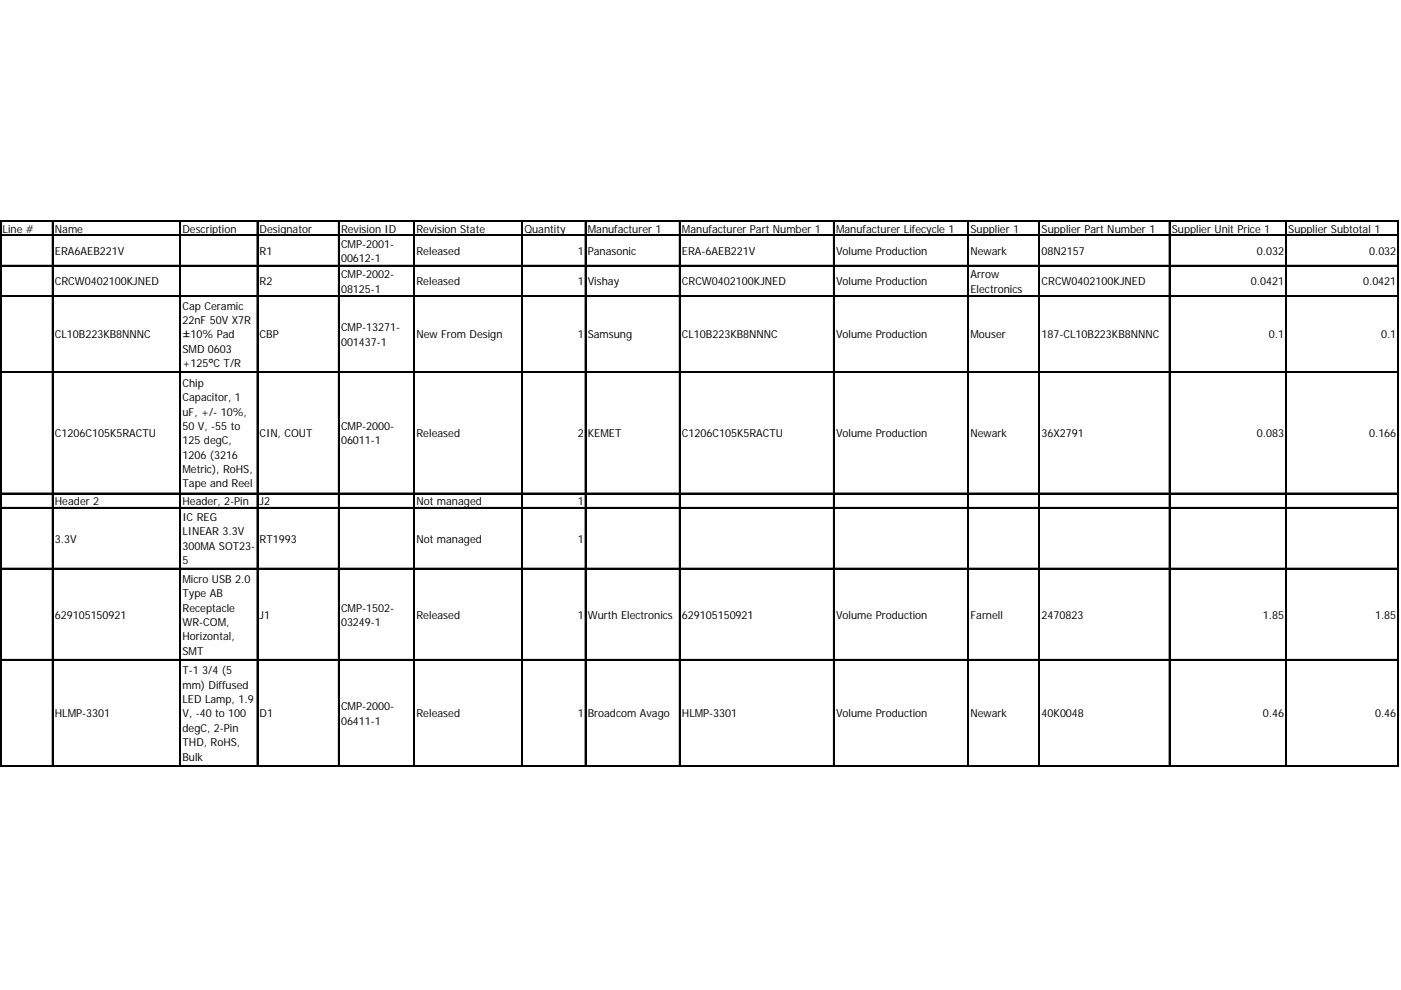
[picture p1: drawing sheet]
<svg xmlns="http://www.w3.org/2000/svg" width="297mm" height="210mm" viewBox="0 0 297 210" stroke-linecap="round" stroke-linejoin="round" font-family="sans-serif">
<defs><g id="words">
<g font-size="2.3">
<text x=".6" y="49.3">Line #</text>
<text x="11.6" y="49.3">Name</text>
<text x="38.7" y="49.3">Description</text>
<text x="55" y="49.3">Designator</text>
<text x="72.3" y="49.3">Revision ID</text>
<text x="72.3" y="52.5">CMP-2001-</text>
<text x="88.3" y="49.3">Revision State</text>
<text x="111.2" y="49.3">Quantity</text>
<text x="124.6" y="49.3">Manufacturer 1</text>
<text x="144.6" y="49.3">Manufacturer Part Number 1</text>
<text x="177.3" y="49.3">Manufacturer Lifecycle 1</text>
<text x="205.8" y="49.3">Supplier 1</text>
<text x="220.8" y="49.3">Supplier Part Number 1</text>
<text x="248.4" y="49.3">Supplier Unit Price 1</text>
<text x="273.1" y="49.3">Supplier Subtotal 1</text>
<text x="11.6" y="54.1">ERA6AEB221V</text>
<text x="55" y="54.1">R1</text>
<text x="72.3" y="55.6">00612-1</text>
<text x="72.3" y="59">CMP-2002-</text>
<text x="88.3" y="54.1">Released</text>
<text x="122.5" y="54.1">1</text>
<text x="124.6" y="54.1">Panasonic</text>
<text x="144.6" y="54.1">ERA-6AEB221V</text>
<text x="177.3" y="54.1">Volume Production</text>
<text x="205.8" y="54.1">Newark</text>
<text x="205.8" y="59">Arrow</text>
<text x="220.8" y="54.1">08N2157</text>
<text x="266.5" y="54.1">0.032</text>
<text x="290.3" y="54.1">0.032</text>
<text x="11.6" y="60.5">CRCW0402100KJNED</text>
<text x="38.7" y="65.7">Cap Ceramic</text>
<text x="55" y="60.5">R2</text>
<text x="72.3" y="62">08125-1</text>
<text x="88.3" y="60.5">Released</text>
<text x="122.5" y="60.5">1</text>
<text x="124.6" y="60.5">Vishay</text>
<text x="144.6" y="60.5">CRCW0402100KJNED</text>
<text x="177.3" y="60.5">Volume Production</text>
<text x="205.8" y="62">Electronics</text>
<text x="220.8" y="60.5">CRCW0402100KJNED</text>
<text x="265.2" y="60.5">0.0421</text>
<text x="289" y="60.5">0.0421</text>
<text x="11.6" y="71.7">CL10B223KB8NNNC</text>
<text x="38.7" y="68.7">22nF 50V X7R</text>
<text x="38.7" y="71.7">±10% Pad</text>
<text x="55" y="71.7">CBP</text>
<text x="72.3" y="70.2">CMP-13271-</text>
<text x="88.3" y="71.7">New From Design</text>
<text x="122.5" y="71.7">1</text>
<text x="124.6" y="71.7">Samsung</text>
<text x="144.6" y="71.7">CL10B223KB8NNNC</text>
<text x="177.3" y="71.7">Volume Production</text>
<text x="205.8" y="71.7">Mouser</text>
<text x="220.8" y="71.7">187-CL10B223KB8NNNC</text>
<text x="269" y="71.7">0.1</text>
<text x="292.8" y="71.7">0.1</text>
<text x="38.7" y="74.8">SMD 0603</text>
<text x="38.7" y="77.8">+125°C T/R</text>
<text x="72.3" y="73.3">001437-1</text>
<text x="38.7" y="82">Chip</text>
<text x="38.7" y="85.1">Capacitor, 1</text>
<text x="38.7" y="88.1">uF, +/- 10%,</text>
<text x="11.6" y="92.7">C1206C105K5RACTU</text>
<text x="38.7" y="91.2">50 V, -55 to</text>
<text x="38.7" y="94.2">125 degC,</text>
<text x="55" y="92.7">CIN, COUT</text>
<text x="72.3" y="91.2">CMP-2000-</text>
<text x="72.3" y="94.2">06011-1</text>
<text x="88.3" y="92.7">Released</text>
<text x="122.5" y="92.7">2</text>
<text x="124.6" y="92.7">KEMET</text>
<text x="144.6" y="92.7">C1206C105K5RACTU</text>
<text x="177.3" y="92.7">Volume Production</text>
<text x="205.8" y="92.7">Newark</text>
<text x="220.8" y="92.7">36X2791</text>
<text x="266.5" y="92.7">0.083</text>
<text x="290.3" y="92.7">0.166</text>
<text x="38.7" y="97.3">1206 (3216</text>
<text x="38.7" y="100.3">Metric), RoHS,</text>
<text x="11.6" y="107.1">Header 2</text>
<text x="38.7" y="103.4">Tape and Reel</text>
<text x="38.7" y="107.1">Header, 2-Pin</text>
<text x="55" y="107.1">J2</text>
<text x="88.3" y="107.1">Not managed</text>
<text x="122.5" y="107.1">1</text>
<text x="38.7" y="110.5">IC REG</text>
<text x="38.7" y="113.5">LINEAR 3.3V</text>
<text x="11.6" y="115.1">3.3V</text>
<text x="38.7" y="116.6">300MA SOT23-</text>
<text x="38.7" y="119.6">5</text>
<text x="55" y="115.1">RT1993</text>
<text x="88.3" y="115.1">Not managed</text>
<text x="122.5" y="115.1">1</text>
<text x="38.7" y="123.6">Micro USB 2.0</text>
<text x="11.6" y="131.2">629105150921</text>
<text x="38.7" y="126.6">Type AB</text>
<text x="38.7" y="129.7">Receptacle</text>
<text x="55" y="131.2">J1</text>
<text x="72.3" y="129.7">CMP-1502-</text>
<text x="88.3" y="131.2">Released</text>
<text x="122.5" y="131.2">1</text>
<text x="124.6" y="131.2">Wurth Electronics</text>
<text x="144.6" y="131.2">629105150921</text>
<text x="177.3" y="131.2">Volume Production</text>
<text x="205.8" y="131.2">Farnell</text>
<text x="220.8" y="131.2">2470823</text>
<text x="267.8" y="131.2">1.85</text>
<text x="291.5" y="131.2">1.85</text>
<text x="38.7" y="132.7">WR-COM,</text>
<text x="38.7" y="135.7">Horizontal,</text>
<text x="72.3" y="132.7">03249-1</text>
<text x="38.7" y="138.8">SMT</text>
<text x="38.7" y="143">T-1 3/4 (5</text>
<text x="38.7" y="146">mm) Diffused</text>
<text x="38.7" y="149.1">LED Lamp, 1.9</text>
<text x="11.6" y="152.1">HLMP-3301</text>
<text x="38.7" y="152.1">V, -40 to 100</text>
<text x="38.7" y="155.2">degC, 2-Pin</text>
<text x="55" y="152.1">D1</text>
<text x="72.3" y="150.6">CMP-2000-</text>
<text x="72.3" y="153.6">06411-1</text>
<text x="88.3" y="152.1">Released</text>
<text x="122.5" y="152.1">1</text>
<text x="124.6" y="152.1">Broadcom Avago</text>
<text x="144.6" y="152.1">HLMP-3301</text>
<text x="177.3" y="152.1">Volume Production</text>
<text x="205.8" y="152.1">Newark</text>
<text x="220.8" y="152.1">40K0048</text>
<text x="267.8" y="152.1">0.46</text>
<text x="291.5" y="152.1">0.46</text>
<text x="38.7" y="158.2">THD, RoHS,</text>
<text x="38.7" y="161.3">Bulk</text>
</g>
</g></defs>
<g fill="none" stroke="#000" stroke-width=".21">
<path d="M0 46.8v115.8M.2 46.8h296.4M.2 49.8h296.4M.2 56.2h296.4M11.1 47v115.6M38.1 47v115.6M54.5 47v115.6M71.7 47v115.6M87.7 47v115.6M110.6 47v115.6M124 47v115.6M144 47v115.6"/>
<path d="M176.7 47v115.6M205.2 47v115.6M220.3 47v115.6M247.9 47v115.6M272.6 47v115.6M296.3 47v115.6M.2 62.7h296.4M.2 78.8h296.4M.2 104.5h296.4M.2 107.6h296.4M.2 120.5h296.4M.2 139.8h296.4"/>
<path d="M.2 162.4h296.4"/>
</g>
<g fill="none" stroke="#000" stroke-width=".23">
<path d="M.1 46.8v115.8M.2 46.9h296.4M.2 49.9h296.4M.2 56.4h296.4M11.2 47v115.6M38.2 47v115.6M54.6 47v115.6M71.9 47v115.6M87.8 47v115.6M110.7 47v115.6M124.2 47v115.6M144.1 47v115.6"/>
<path d="M176.8 47v115.6M205.3 47v115.6M220.4 47v115.6M248 47v115.6M272.7 47v115.6M296.5 47v115.6M.2 62.8h296.4M.2 78.9h296.4M.2 104.6h296.4M.2 107.7h296.4M.2 120.6h296.4M.2 139.9h296.4"/>
<path d="M.2 162.5h296.4"/>
</g>
<use href="#words"/>
</svg>
